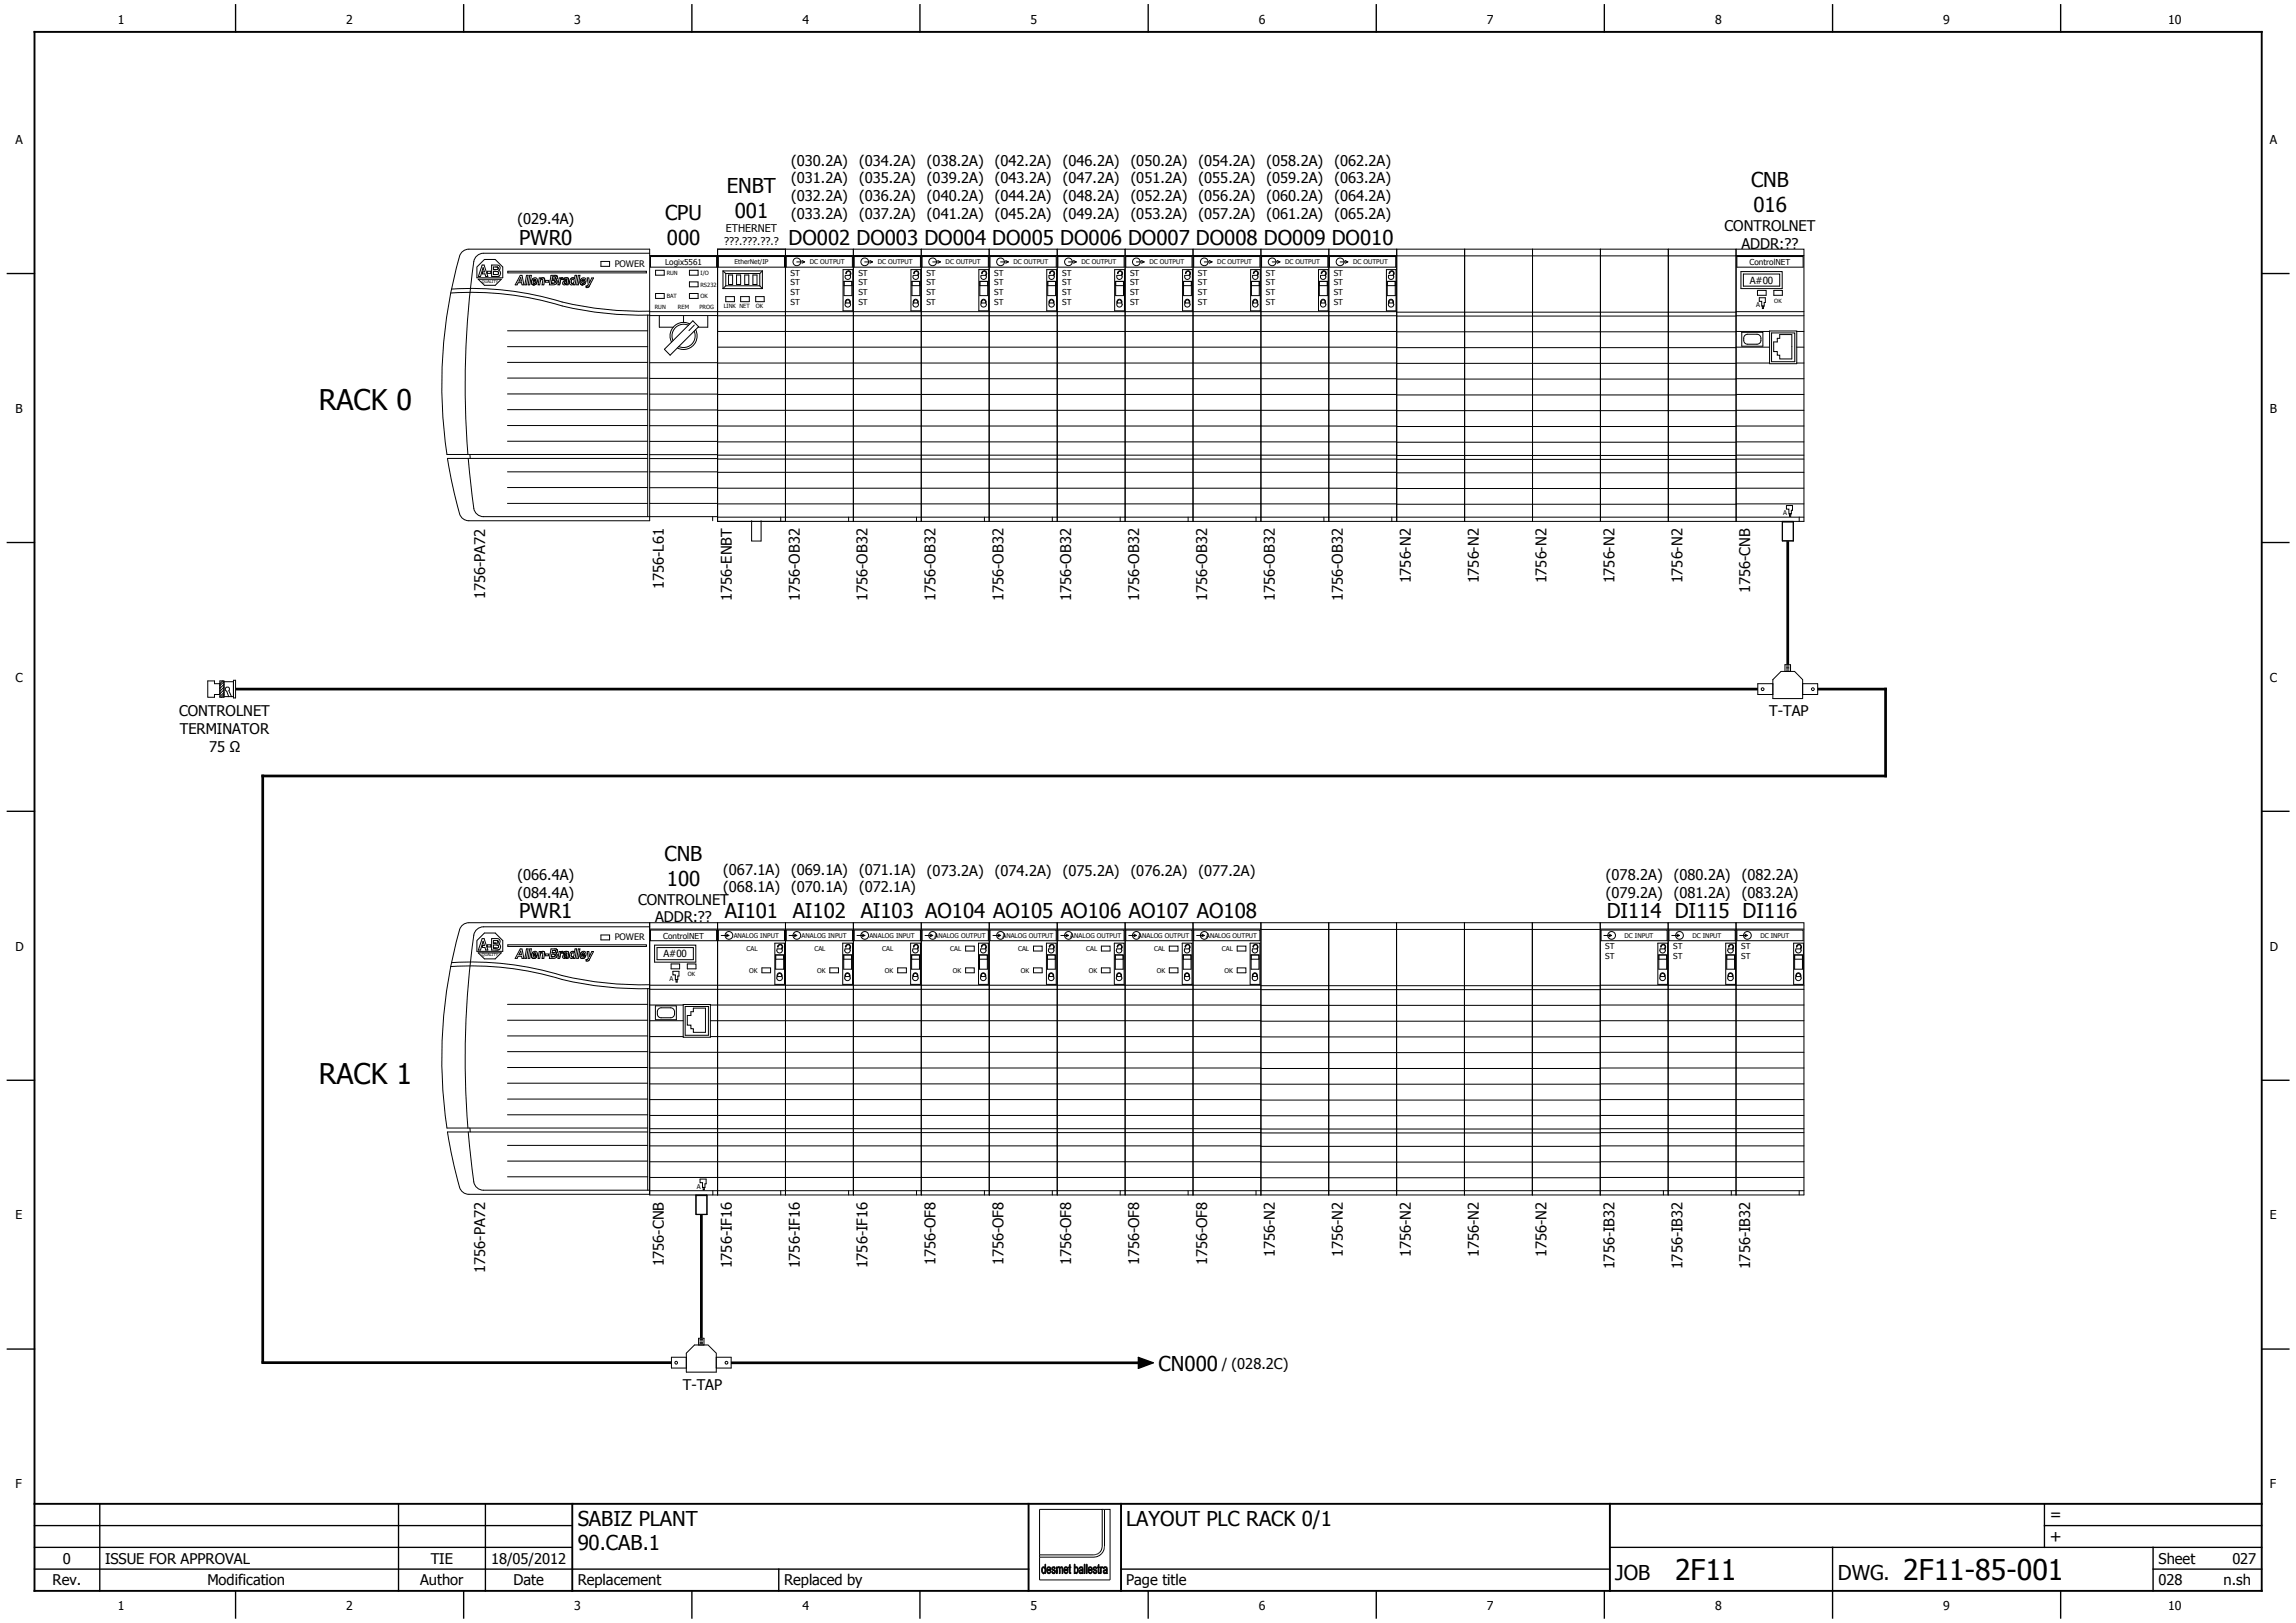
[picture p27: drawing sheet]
<svg xmlns="http://www.w3.org/2000/svg" width="297mm" height="210mm" viewBox="0 0 297 210" stroke-linecap="round" stroke-linejoin="round" font-family="sans-serif">
<defs><g id="words">
<g font-size="3.7">
<text x="41.2" y="53.1">RACK 0</text>
<text x="41.2" y="140.3">RACK 1</text>
<text x="216.7" y="204.4">2F11</text>
<text x="246.2" y="204.4">2F11-85-001</text>
</g>
<g font-size="2.6">
<text x="86" y="28.5">CPU</text>
<text x="94" y="25">ENBT</text>
<text x="95.1" y="28.2">001</text>
<text x="226.5" y="24.3">CNB</text>
<text x="226.8" y="27.4">016</text>
<text x="67.2" y="31.7">PWR0</text>
<text x="86.3" y="31.7">000</text>
<text x="102" y="31.7">DO002 DO003 DO004 DO005 DO006 DO007 DO008 DO009 DO010</text>
<text x="86" y="111.4">CNB</text>
<text x="67.2" y="118.8">PWR1</text>
<text x="86.3" y="114.6">100</text>
<text x="93.8" y="118.8">AI101</text>
<text x="102.6" y="118.8">AI102</text>
<text x="111.4" y="118.8">AI103 AO104 AO105 AO106 AO107 AO108</text>
<text x="207.9" y="118.8">DI114 DI115 DI116</text>
<text x="149.9" y="177.4">CN000</text>
<text x="74.7" y="197.4">SABIZ PLANT</text>
<text x="145.7" y="197.4">LAYOUT PLC RACK 0/1</text>
<text x="74.7" y="200.6">90.CAB.1</text>
<text x="209" y="204.4">JOB</text>
<text x="237.8" y="204.4">DWG.</text>
</g>
<g font-size="2.1">
<text x="265.2" y="196.7">=</text>
<text x="265.2" y="199.5">+</text>
</g>
<g font-size="1.9">
<text x="102.4" y="21.4">(030.2A)</text>
<text x="102.4" y="23.7">(031.2A)</text>
<text x="111.1" y="21.4">(034.2A)</text>
<text x="111.1" y="23.7">(035.2A)</text>
<text x="119.9" y="21.4">(038.2A)</text>
<text x="119.9" y="23.7">(039.2A)</text>
<text x="128.7" y="21.4">(042.2A)</text>
<text x="128.7" y="23.7">(043.2A)</text>
<text x="137.5" y="21.4">(046.2A)</text>
<text x="137.5" y="23.7">(047.2A)</text>
<text x="146.3" y="21.4">(050.2A)</text>
<text x="146.3" y="23.7">(051.2A)</text>
<text x="155.1" y="21.4">(054.2A)</text>
<text x="155.1" y="23.7">(055.2A)</text>
<text x="163.8" y="21.4">(058.2A)</text>
<text x="163.8" y="23.7">(059.2A)</text>
<text x="172.6" y="21.4">(062.2A)</text>
<text x="172.6" y="23.7">(063.2A)</text>
<text x="66.9" y="29">(029.4A)</text>
<text x="102.4" y="26">(032.2A)</text>
<text x="102.4" y="28.3">(033.2A)</text>
<text x="111.1" y="26">(036.2A)</text>
<text x="111.1" y="28.3">(037.2A)</text>
<text x="119.9" y="26">(040.2A)</text>
<text x="119.9" y="28.3">(041.2A)</text>
<text x="128.7" y="26">(044.2A)</text>
<text x="128.7" y="28.3">(045.2A)</text>
<text x="137.5" y="26">(048.2A)</text>
<text x="137.5" y="28.3">(049.2A)</text>
<text x="146.3" y="26">(052.2A)</text>
<text x="146.3" y="28.3">(053.2A)</text>
<text x="155.1" y="26">(056.2A)</text>
<text x="155.1" y="28.3">(057.2A)</text>
<text x="163.8" y="26">(060.2A)</text>
<text x="163.8" y="28.3">(061.2A)</text>
<text x="172.6" y="26">(064.2A)</text>
<text x="172.6" y="28.3">(065.2A)</text>
<text x="223.1" y="29.9">CONTROLNET</text>
<text x="225.3" y="32.2">ADDR:??</text>
<text x="62.8" y="77.5" transform="rotate(-90 62.8 77.5)">1756-PA72</text>
<text x="85.9" y="76.2" transform="rotate(-90 85.9 76.2)">1756-L61</text>
<text x="94.7" y="77.7" transform="rotate(-90 94.7 77.7)">1756-ENBT</text>
<text x="103.5" y="77.7" transform="rotate(-90 103.5 77.7)">1756-OB32</text>
<text x="112.2" y="77.7" transform="rotate(-90 112.2 77.7)">1756-OB32</text>
<text x="121" y="77.7" transform="rotate(-90 121 77.7)">1756-OB32</text>
<text x="129.8" y="77.7" transform="rotate(-90 129.8 77.7)">1756-OB32</text>
<text x="138.6" y="77.7" transform="rotate(-90 138.6 77.7)">1756-OB32</text>
<text x="147.4" y="77.7" transform="rotate(-90 147.4 77.7)">1756-OB32</text>
<text x="156.2" y="77.7" transform="rotate(-90 156.2 77.7)">1756-OB32</text>
<text x="164.9" y="77.7" transform="rotate(-90 164.9 77.7)">1756-OB32</text>
<text x="173.7" y="77.7" transform="rotate(-90 173.7 77.7)">1756-OB32</text>
<text x="182.5" y="75.5" transform="rotate(-90 182.5 75.5)">1756-N2</text>
<text x="191.3" y="75.5" transform="rotate(-90 191.3 75.5)">1756-N2</text>
<text x="200.1" y="75.5" transform="rotate(-90 200.1 75.5)">1756-N2</text>
<text x="208.9" y="75.5" transform="rotate(-90 208.9 75.5)">1756-N2</text>
<text x="217.7" y="75.5" transform="rotate(-90 217.7 75.5)">1756-N2</text>
<text x="226.4" y="76.7" transform="rotate(-90 226.4 76.7)">1756-CNB</text>
<text x="23.2" y="92.7">CONTROLNET</text>
<text x="23.3" y="95">TERMINATOR</text>
<text x="228.9" y="92.7">T-TAP</text>
<text x="27" y="97.3">75 Ω</text>
<text x="66.9" y="113.9">(066.4A)</text>
<text x="93.6" y="113.2">(067.1A)</text>
<text x="102.4" y="113.2">(069.1A)</text>
<text x="111.1" y="113.2">(071.1A)</text>
<text x="119.9" y="113.3">(073.2A)</text>
<text x="128.7" y="113.3">(074.2A)</text>
<text x="137.5" y="113.3">(075.2A)</text>
<text x="146.3" y="113.3">(076.2A)</text>
<text x="155.1" y="113.3">(077.2A)</text>
<text x="207.8" y="113.9">(078.2A)</text>
<text x="216.6" y="113.9">(080.2A)</text>
<text x="225.3" y="113.9">(082.2A)</text>
<text x="66.9" y="116.1">(084.4A)</text>
<text x="82.5" y="117">CONTROLNET</text>
<text x="84.7" y="119.3">ADDR:??</text>
<text x="93.6" y="115.4">(068.1A)</text>
<text x="102.4" y="115.4">(070.1A)</text>
<text x="111.1" y="115.4">(072.1A)</text>
<text x="207.8" y="116.1">(079.2A)</text>
<text x="216.6" y="116.1">(081.2A)</text>
<text x="225.3" y="116.1">(083.2A)</text>
<text x="62.8" y="164.6" transform="rotate(-90 62.8 164.6)">1756-PA72</text>
<text x="85.9" y="163.9" transform="rotate(-90 85.9 163.9)">1756-CNB</text>
<text x="94.7" y="164.1" transform="rotate(-90 94.7 164.1)">1756-IF16</text>
<text x="103.5" y="164.1" transform="rotate(-90 103.5 164.1)">1756-IF16</text>
<text x="112.2" y="164.1" transform="rotate(-90 112.2 164.1)">1756-IF16</text>
<text x="121" y="163.7" transform="rotate(-90 121 163.7)">1756-OF8</text>
<text x="129.8" y="163.7" transform="rotate(-90 129.8 163.7)">1756-OF8</text>
<text x="138.6" y="163.7" transform="rotate(-90 138.6 163.7)">1756-OF8</text>
<text x="147.4" y="163.7" transform="rotate(-90 147.4 163.7)">1756-OF8</text>
<text x="156.2" y="163.7" transform="rotate(-90 156.2 163.7)">1756-OF8</text>
<text x="164.9" y="162.6" transform="rotate(-90 164.9 162.6)">1756-N2</text>
<text x="173.7" y="162.6" transform="rotate(-90 173.7 162.6)">1756-N2</text>
<text x="182.5" y="162.6" transform="rotate(-90 182.5 162.6)">1756-N2</text>
<text x="191.3" y="162.6" transform="rotate(-90 191.3 162.6)">1756-N2</text>
<text x="200.1" y="162.6" transform="rotate(-90 200.1 162.6)">1756-N2</text>
<text x="208.9" y="164.2" transform="rotate(-90 208.9 164.2)">1756-IB32</text>
<text x="217.7" y="164.2" transform="rotate(-90 217.7 164.2)">1756-IB32</text>
<text x="226.4" y="164.2" transform="rotate(-90 226.4 164.2)">1756-IB32</text>
<text x="88.3" y="179.9">T-TAP</text>
<text x="158.1" y="177.1">/ (028.2C)</text>
<text x="8.1" y="202.3">0</text>
<text x="13.6" y="202.3">ISSUE FOR APPROVAL</text>
<text x="55.7" y="202.3">TIE</text>
<text x="63.5" y="202.3">18/05/2012</text>
<text x="279.2" y="202.3">Sheet</text>
<text x="288.8" y="202.3">027</text>
<text x="6.8" y="205.1">Rev.</text>
<text x="26.8" y="205.1">Modification</text>
<text x="54.4" y="205.1">Author</text>
<text x="66.4" y="205.1">Date</text>
<text x="74.7" y="205.1">Replacement</text>
<text x="101.4" y="205.1">Replaced by</text>
<text x="145.7" y="205.1">Page title</text>
<text x="279.2" y="205.1">028</text>
<text x="287.7" y="205.1">n.sh</text>
</g>
<g font-size="1.6">
<text x="15.3" y="3.1">1</text>
<text x="44.8" y="3.1">2</text>
<text x="74.3" y="3.1">3</text>
<text x="103.8" y="3.1">4</text>
<text x="133.3" y="3.1">5</text>
<text x="162.9" y="3.1">6</text>
<text x="192.4" y="3.1">7</text>
<text x="221.9" y="3.1">8</text>
<text x="251.4" y="3.1">9</text>
<text x="280.5" y="3.1">10</text>
<text x="2" y="18.6">A</text>
<text x="293.7" y="18.6">A</text>
<text x="2" y="53.4">B</text>
<text x="293.7" y="53.4">B</text>
<text x="2" y="88.2">C</text>
<text x="293.7" y="88.2">C</text>
<text x="2" y="123">D</text>
<text x="293.7" y="123">D</text>
<text x="2" y="157.8">E</text>
<text x="293.7" y="157.8">E</text>
<text x="2" y="192.6">F</text>
<text x="293.7" y="192.6">F</text>
<text x="15.3" y="208.3">1</text>
<text x="44.8" y="208.3">2</text>
<text x="74.3" y="208.3">3</text>
<text x="103.8" y="208.3">4</text>
<text x="133.3" y="208.3">5</text>
<text x="162.9" y="208.3">6</text>
<text x="192.4" y="208.3">7</text>
<text x="221.9" y="208.3">8</text>
<text x="251.4" y="208.3">9</text>
<text x="280.5" y="208.3">10</text>
</g>
<g font-size="1.4">
<text x="93.7" y="31.7">???.???.??.?</text>
<text x="93.9" y="30.1">ETHERNET</text>
</g>
<g font-size="1.3">
<text x="226.4" y="36.7">A#00</text>
<text x="85.8" y="123.9">A#00</text>
</g>
<g font-size="1.2">
<text x="79.5" y="34.5">POWER</text>
<text x="79.5" y="121.7">POWER</text>
</g>
<g font-size="1.1">
<text x="86.1" y="34.3">Logix5561</text>
<text x="102.3" y="35.7">ST</text>
<text x="111.1" y="35.7">ST</text>
<text x="119.8" y="35.7">ST</text>
<text x="128.6" y="35.7">ST</text>
<text x="137.4" y="35.7">ST</text>
<text x="146.2" y="35.7">ST</text>
<text x="155" y="35.7">ST</text>
<text x="163.8" y="35.7">ST</text>
<text x="172.5" y="35.7">ST</text>
<text x="226.4" y="34.3">ControlNET</text>
<text x="102.3" y="39.5">ST</text>
<text x="102.3" y="38.2">ST</text>
<text x="102.3" y="36.9">ST</text>
<text x="111.1" y="39.5">ST</text>
<text x="111.1" y="38.2">ST</text>
<text x="111.1" y="36.9">ST</text>
<text x="119.8" y="39.5">ST</text>
<text x="119.8" y="38.2">ST</text>
<text x="119.8" y="36.9">ST</text>
<text x="128.6" y="39.5">ST</text>
<text x="128.6" y="38.2">ST</text>
<text x="128.6" y="36.9">ST</text>
<text x="137.4" y="39.5">ST</text>
<text x="137.4" y="38.2">ST</text>
<text x="137.4" y="36.9">ST</text>
<text x="146.2" y="39.5">ST</text>
<text x="146.2" y="38.2">ST</text>
<text x="146.2" y="36.9">ST</text>
<text x="155" y="39.5">ST</text>
<text x="155" y="38.2">ST</text>
<text x="155" y="36.9">ST</text>
<text x="163.8" y="39.5">ST</text>
<text x="163.8" y="38.2">ST</text>
<text x="163.8" y="36.9">ST</text>
<text x="172.5" y="39.5">ST</text>
<text x="172.5" y="38.2">ST</text>
<text x="172.5" y="36.9">ST</text>
<text x="85.8" y="121.4">ControlNET</text>
<text x="207.7" y="122.8">ST</text>
<text x="207.7" y="124.1">ST</text>
<text x="216.5" y="122.8">ST</text>
<text x="216.5" y="124.1">ST</text>
<text x="225.3" y="122.8">ST</text>
<text x="225.3" y="124.1">ST</text>
</g>
<g font-size=".8">
<text x="95" y="34.2">EtherNet/IP</text>
<text x="104.8" y="34.2">DC OUTPUT</text>
<text x="113.6" y="34.2">DC OUTPUT</text>
<text x="122.3" y="34.2">DC OUTPUT</text>
<text x="131.1" y="34.2">DC OUTPUT</text>
<text x="139.9" y="34.2">DC OUTPUT</text>
<text x="148.7" y="34.2">DC OUTPUT</text>
<text x="157.5" y="34.2">DC OUTPUT</text>
<text x="166.3" y="34.2">DC OUTPUT</text>
<text x="175" y="34.2">DC OUTPUT</text>
<text x="227.2" y="39.8">A</text>
<text x="230.7" y="66.7">A</text>
<text x="94.9" y="121.3">ANALOG INPUT</text>
<text x="96.6" y="123.1">CAL</text>
<text x="96.9" y="125.9">OK</text>
<text x="103.7" y="121.3">ANALOG INPUT</text>
<text x="105.4" y="123.1">CAL</text>
<text x="105.7" y="125.9">OK</text>
<text x="112.5" y="121.3">ANALOG INPUT</text>
<text x="114.1" y="123.1">CAL</text>
<text x="114.5" y="125.9">OK</text>
<text x="120.9" y="121.3">ANALOG OUTPUT</text>
<text x="122.9" y="123.1">CAL</text>
<text x="123.3" y="125.9">OK</text>
<text x="129.7" y="121.3">ANALOG OUTPUT</text>
<text x="131.7" y="123.1">CAL</text>
<text x="132.1" y="125.9">OK</text>
<text x="138.5" y="121.3">ANALOG OUTPUT</text>
<text x="140.5" y="123.1">CAL</text>
<text x="140.9" y="125.9">OK</text>
<text x="147.3" y="121.3">ANALOG OUTPUT</text>
<text x="149.3" y="123.1">CAL</text>
<text x="149.6" y="125.9">OK</text>
<text x="156" y="121.3">ANALOG OUTPUT</text>
<text x="158.1" y="123.1">CAL</text>
<text x="158.4" y="125.9">OK</text>
<text x="210.2" y="121.3">DC INPUT</text>
<text x="219" y="121.3">DC INPUT</text>
<text x="227.7" y="121.3">DC INPUT</text>
<text x="86.6" y="126.9">A</text>
<text x="90.1" y="153.8">A</text>
</g>
<g font-size=".7">
<text x="86.3" y="35.6">RUN</text>
<text x="90.6" y="35.6">I/O</text>
<text x="84.7" y="40">RUN</text>
<text x="86.3" y="38.6">BAT</text>
<text x="87.7" y="40">REM</text>
<text x="90.5" y="40">PROG</text>
<text x="90.6" y="38.6">OK</text>
<text x="90.6" y="37.1">RS232</text>
<text x="93.6" y="39.8">LINK NET</text>
<text x="97.8" y="39.8">OK</text>
<text x="229.5" y="39.1">OK</text>
<text x="89" y="126.3">OK</text>
</g>
<g font-size=".5">
<text x="62.3" y="36.6">QUALITY</text>
<text x="62.3" y="123.7">QUALITY</text>
</g>
</g></defs>
<path d="M209.8 .5l-209 209M296.2 .6l-295.4 208.8M.8 209.2l.3 .3" fill="none" stroke="#fff" stroke-width=".13"/>
<g fill="none" stroke="#010101" stroke-width=".18">
<path d="M30.5 .6v3.5M60 .6v3.5M89.5 .6v3.5M119 .6v3.5M148.5 .6v3.5M178.1 .6v3.5M207.6 .6v3.5M237.1 .6v3.5M266.6 .6v3.5M.9 35.4h3.6M292.6 35.4h3.5M.9 70.2h3.6"/>
<path d="M292.6 70.2h3.5M.9 105h3.6M292.6 105h3.5M.9 139.8h3.6M292.6 139.8h3.5M.9 174.5h3.6M292.6 174.5h3.5M4.5 197.4h69.5M12.9 194.6v11.2M51.6 194.6v11.2M62.8 194.6v11.2M264.5 197.4h28.1"/>
<path d="M264.5 194.6v5.6M4.5 203h128.6M4.5 200.2h69.5M30.5 205.8v3.5M60 205.8v3.5M89.5 205.8v3.5M100.8 203v2.8M119 205.8v3.5M148.5 205.8v3.5M178.1 205.8v3.5M207.6 205.8v3.5M208.3 200.2h84.3"/>
<path d="M237.1 200.2v9.1M266.6 205.8v3.5M278.6 203h14M278.6 200.2v5.6"/>
</g>
<path d="M4.5 4.1h288.1v201.7h-288.1zM4.5 194.6h288.1M74 194.6v11.2M133.1 194.6v11.2M145 194.6v11.2M208.3 194.6v11.2" fill="none" stroke="#010101" stroke-width=".25"/>
<path d="M134.5 195.3h8.1v4.8a1.11 1.11 0 0 1-1.1 1.1h-7zM135.6 203.4l.1 .1 .3-.2-.1 .2M135.6 203.4h.1M135.6 202.8a.19 .19 0 0 1 .2 .1 .19 .19 0 0 1 .1 .2h-.4zM135.9 203.5h.1M135.9 202.8h.1M135.9 202.8l.1 .4h-.2v-.1v.1h-.3l.1 .2M135.9 202.8a.31 .31 0 0 0-.4 0 .31 .31 0 0 0-.1 .4l.2 .4 .3-.1" fill="none" stroke="#010101" stroke-width=".13"/>
<path d="M135.6 202.7l.3 .2 .1 .3h-.2v-.1a.15 .15 0 0 0 0-.3 .14 .14 0 0 0-.2 0l-.1 .3h.3v.1h-.3l.1 .2 .1 .1 .3-.2-.1 .2a.33 .33 0 0 1-.4 0 .33 .33 0 0 1-.1-.4z" fill="#010101"/>
<path d="M137.8 203.4h.1M137.8 202.8a.19 .19 0 0 1 .2 .1 .19 .19 0 0 1 .1 .2h-.4zM138.1 202.8h.1M138.1 202.8l.1 .4h-.2v-.1v.1h-.3l.1 .2M138.1 202.8a.32 .32 0 0 0-.4 0 .32 .32 0 0 0-.1 .4 .29 .29 0 0 0 .2 .4 .29 .29 0 0 0 .4-.3l-.3 .2-.1-.1" fill="none" stroke="#010101" stroke-width=".13"/>
<path d="M137.7 202.8l.3-.1 .2 .5h-.2v-.1h.1a.18 .18 0 0 0-.2-.3 .18 .18 0 0 0-.2 .3h.3v.1h-.3l.1 .3 .4-.2-.2 .3a.26 .26 0 0 1-.3-.2z" fill="#010101"/>
<path d="M139.2 203.5v.1M139.2 203.5h.1M139.2 203.5l-.1-.2a.27 .27 0 0 1-.1-.3 .27 .27 0 0 1 .3-.2l.1 .4-.2 .3M139.5 202.9l-.1 .5-.2 .2M139.5 202.9h.1M139.5 202.9a.22 .22 0 0 0-.2-.2 .22 .22 0 0 0-.2 .1v-.4h-.1v1.2h.1v-.1l.1 .1" fill="none" stroke="#010101" stroke-width=".13"/>
<path d="M139 202.4h.1v.4l.2-.1a.55 .55 0 0 1-.1 .9v-.1a.35 .35 0 0 0 .2-.4 .35 .35 0 0 0-.2-.3l-.1 .4 .1 .4-.1-.1v.1h-.1z" fill="#010101"/>
<path d="M139.7 203.3l.3-.1a.17 .17 0 0 1-.1 .2 .17 .17 0 0 1-.2-.1zM139.7 202.7h.3l.1 .2v.7h-.1v-.1l-.2 .1M139.7 202.7h.1M139.7 202.7l-.1 .2 .1 .1 .1-.2a.15 .15 0 0 1 .2 0 .15 .15 0 0 1 0 .2 .15 .15 0 0 1-.2 .1h-.1a.26 .26 0 0 0-.1 .3 .26 .26 0 0 0 .2 .2M139.8 203.5v.1zM139.9 203.4v.1" fill="none" stroke="#010101" stroke-width=".13"/>
<path d="M139.7 202.7l.4 .1v.8h-.1v-.1l-.2 .1v-.1l.2-.2v-.2l-.1 .1a.16 .16 0 0 0-.2 .1 .16 .16 0 0 0 .1 .2v.1a.28 .28 0 0 1-.1-.5 .19 .19 0 0 0 .2 0 .19 .19 0 0 0 .1-.2l-.1-.1-.2 .2-.1-.1z" fill="#010101"/>
<path d="M140.9 203.4h.1M140.9 202.8a.19 .19 0 0 1 .3 .1 .19 .19 0 0 1 0 .2h-.3zM141.2 202.8h.1M141.2 202.8l.1 .4h-.2v-.1v.1h-.2v.2M141.2 202.8a.31 .31 0 0 0-.4 0 .31 .31 0 0 0 0 .4 .28 .28 0 0 0 .2 .4 .28 .28 0 0 0 .3-.3l-.2 .2-.2-.1" fill="none" stroke="#010101" stroke-width=".13"/>
<path d="M141 202.7l.3 .2v.3h-.2v-.1h.1a.18 .18 0 0 0-.1-.3 .18 .18 0 0 0-.2 .3h.2v.1h-.2l.1 .3 .3-.2-.2 .3a.49 .49 0 0 1-.4-.4 .49 .49 0 0 1 .3-.5z" fill="#010101"/>
<path d="M142.9 202.7h.2l.2 .2v.7h-.1v-.1l-.2 .1M142.9 202.7h.1M142.9 202.7l-.2 .2 .2 .1v-.2a.14 .14 0 0 1 .2 0 .16 .16 0 0 1-.1 .3 .27 .27 0 0 0-.3 .2 .27 .27 0 0 0 .3 .3M142.9 203.1h.1M142.9 203.2l.2-.1a.19 .19 0 0 1 0 .3 .19 .19 0 0 1-.3-.1zM143 203.5v.1z" fill="none" stroke="#010101" stroke-width=".13"/>
<path d="M142.8 202.8l.1-.1 .3 .1 .1 .8h-.1v-.1l-.2 .1 .1-.3v-.2v.1a.15 .15 0 0 0-.2 .1 .15 .15 0 0 0 .1 .2l-.1 .1-.1-.1a.3 .3 0 0 1 0-.3 .3 .3 0 0 1 .2-.1l.1-.1v-.2h-.2v.2l-.2-.1z" fill="#010101"/>
<path d="M134.9 202.9a.16 .16 0 0 1 .2-.1 .16 .16 0 0 1 .1 .3v.1a.19 .19 0 0 1 0 .2 .19 .19 0 0 1-.2 .1l-.1-.2zM135.2 202.4h.1v1.2h-.1v-.1l-.2 .1v-.1v.1a.56 .56 0 0 1 0-.9l.2 .1z" fill="none" stroke="#010101" stroke-width=".13"/>
<path d="M135.2 202.4h.1v1.2h-.1v-.1l-.2 .1v-.1a.42 .42 0 0 0 .1-.7h-.1l-.1 .2v.3l.1 .3a.55 .55 0 0 1 0-.9l.2 .1z" fill="#010101"/>
<path d="M136.2 202.7h.1M136.2 202.7l-.1 .2a.36 .36 0 0 0 .3 .4l.1 .1-.2 .1M136.2 202.7h.2M136.2 203.4h.1M136.2 203.4l.1 .1M136.3 203.5h.1M136.4 202.7h.1M136.4 202.7l.1 .2h-.1a.12 .12 0 0 0-.1-.1 .12 .12 0 0 0-.1 .2 .29 .29 0 0 1 .4 .3 .29 .29 0 0 1-.4 .2l-.1-.2h.1v.1" fill="none" stroke="#010101" stroke-width=".13"/>
<path d="M136.1 202.8l.3-.1 .1 .2h-.1a.12 .12 0 0 0 0-.1 .12 .12 0 0 0-.2 .1 .12 .12 0 0 0 .1 .1 .28 .28 0 0 1 .3 .3 .28 .28 0 0 1-.4 .3l-.1-.3h.1v.1a.14 .14 0 0 0 .2 0 .14 .14 0 0 0-.1-.2l-.2-.1z" fill="#010101"/>
<path d="M136.7 202.7h.1v.1l.2-.1 .1 .1 .2-.1h.1l.1 .9h-.1v-.8l-.2 .1v.7h-.1v-.7l-.2-.1-.1 .1v.7h-.1zM137 202.7h.1M137.1 202.7h.1" fill="none" stroke="#010101" stroke-width=".13"/>
<path d="M136.7 202.7h.1v.1l.2-.1 .1 .1 .2-.1h.1l.1 .9h-.1v-.7l-.1-.1-.1 .2v.6h-.1l-.1-.8-.2 .1v.7h-.1z" fill="#010101"/>
<path d="M138.3 202.5l.1-.1v.3h.2v.1h-.2v.6l.2 .1v.1a.17 .17 0 0 1-.2-.1 .17 .17 0 0 1-.1-.2v-.5v-.1zM138.4 203.4h.1" fill="none" stroke="#010101" stroke-width=".13"/>
<path d="M138.3 202.5l.1-.1v.3h.2v.1h-.2v.6l.2 .1v.1l-.3-.1v-.7z" fill="#010101"/>
<path d="M140.3 202.4h.1v1.2h-.1z" fill="none" stroke="#010101" stroke-width=".13"/>
<path d="M140.3 202.4h.1v1.2h-.1z" fill="#010101"/>
<path d="M140.5 202.4h.1v1.2h-.1z" fill="none" stroke="#010101" stroke-width=".13"/>
<path d="M140.5 202.4h.1v1.2h-.1z" fill="#010101"/>
<path d="M141.6 203.4h.1M141.6 203.4l.1 .1M141.7 203.5h.1M141.8 202.7l.1 .2h-.1a.12 .12 0 0 0-.2-.1 .12 .12 0 0 0 0 .2 .29 .29 0 0 1 .3 .3 .29 .29 0 0 1-.4 .2l-.1-.2h.1l.1 .1M141.8 202.7h.1M141.8 202.7a.28 .28 0 0 0-.4 .3 .28 .28 0 0 0 .4 .2v.2l-.1 .1" fill="none" stroke="#010101" stroke-width=".13"/>
<path d="M141.5 202.8a.24 .24 0 0 1 .3-.1 .24 .24 0 0 1 .1 .2h-.1a.12 .12 0 0 0-.2-.1 .12 .12 0 0 0 0 .2 .29 .29 0 0 1 .3 .4 .29 .29 0 0 1-.4 .1l-.1-.2h.1v.1a.15 .15 0 0 0 .3 0 .14 .14 0 0 0-.1-.2 .26 .26 0 0 1-.3-.2 .26 .26 0 0 1 .1-.2z" fill="#010101"/>
<path d="M142.1 202.5l.1-.1v.3h.1v.1h-.1v.6l.1 .2a.17 .17 0 0 1-.2-.1 .17 .17 0 0 1 0-.2v-.5h-.1v-.1h.1zM142.2 203.4h.1" fill="none" stroke="#010101" stroke-width=".13"/>
<path d="M142.1 202.5l.1-.1v.3h.1v.1h-.1v.6l.1 .2-.2-.1v-.7h-.1z" fill="#010101"/>
<path d="M142.4 202.7h.1v.1l.1-.1h.1v.2h-.2v.7h-.1zM142.7 202.7h.1" fill="none" stroke="#010101" stroke-width=".13"/>
<path d="M142.4 202.7h.1v.1l.1-.1h.1v.2h-.2v.7h-.1z" fill="#010101"/>
<g fill="none" stroke="#010101" stroke-width=".13">
<path d="M58.3 37.9a40.1 40.1 0 0 1 14.4 1.7 44.2 44.2 0 0 0 11.3 1.2M58.4 37.4a39.9 39.9 0 0 1 14.3 1.7 44.2 44.2 0 0 0 11.3 1.2M61.7 34.5l1-.9h1.4l.9 .9v1.4h-3.3zM61.9 36.1h3l-.8 .8h-1.4zM62.4 34.3h.2l.5 1.5h-.3l-.1-.4h-.3v-.2h.3l-.2-.6-.3 1.2h-.3zM63.1 35.1h.4v.3h-.4zM63.6 34.3h.9a.38 .38 0 0 1 0 .7 .42 .42 0 0 1 .2 .4 .42 .42 0 0 1-.3 .4h-.8zM63.8 35.1h.6a.21 .21 0 0 1 .1 .3 .21 .21 0 0 1-.3 .1h-.4zM63.8 34.5h.6a.2 .2 0 0 1 0 .3 .2 .2 0 0 1-.2 .1h-.4zM64.4 34.5h.1M64.5 35.4v.1M65.7 35.1h17.9v.2h-17.9z"/>
<path d="M67.3 35.6h.2l.3 1.3h-.3v-.3h-.5l-.1 .3h-.2zM67.4 35.9l.1 .5h-.4zM68.1 35.6h.2l-.2 1.3h-.2zM68.5 35.6h.2l-.2 1.3h-.2zM68.8 36.4h.1M68.9 36.1a.45 .45 0 0 0 .1 .8M68.9 36v.1M68.9 36a.36 .36 0 0 1 .5 0 .36 .36 0 0 1 .1 .5h-.5v.2l.3-.1h.2l-.2 .2-.2 .1M69 36.9h.1M69.1 36.2l.2-.1v.2h-.3zM69.8 36h.2v.1a.27 .27 0 0 1 .3-.2 .27 .27 0 0 1 .1 .4v.6h-.3l.1-.7a.13 .13 0 0 0-.1-.1 .13 .13 0 0 0-.1 .1l-.2 .7h-.2zM70.5 36.1h.1"/>
<path d="M70.6 36.3h.4v.2h-.5zM71.4 36.3h.4v.2l-.1 .1h-.4zM71.5 35.8h.3a.15 .15 0 0 1 .1 .2 .15 .15 0 0 1-.2 .1h-.3zM71.8 36.3h.1M72 35.6h.1M72 35.6l.1 .1M72 35.6h-.7l-.2 1.3h.4a.41 .41 0 0 0 .5-.2 .41 .41 0 0 0-.1-.5l.2-.1v-.3M72.1 35.7v.1M72.5 36.6h.1M72.6 36h.3l-.2 .2a.21 .21 0 0 0-.2 0 .21 .21 0 0 0 0 .3v.1M72.6 36h.1M72.6 36l-.1 .1v-.1h-.2l-.1 .9h.2l.1-.3"/>
<path d="M73 36.6l.3-.2a.17 .17 0 0 1 0 .2 .17 .17 0 0 1-.2 .1M73 36.6h.1M73 36.6l.1 .1M73 36h.5l.1 .3M73 36h.1M73 36l-.1 .2 .3-.1 .2 .1-.3 .1a.28 .28 0 0 0-.3 .4 .28 .28 0 0 0 .5 0v.2h.2l.1-.6M73.1 36.7h.1M73.6 36.3h.1M73.8 36l.4-.1 .1 .2 .1-.5h.2l-.2 1.3h-.2v-.2a.35 .35 0 0 1-.5 0 .35 .35 0 0 1 0-.5zM73.9 36.5v.1M74 36.2a.22 .22 0 0 1 .3 .1 .22 .22 0 0 1-.1 .3l-.2 .1-.1-.2zM74.8 35.6h.2l-.2 1.3h-.2z"/>
<path d="M75.1 36.4a.39 .39 0 0 1 .4-.5 .39 .39 0 0 1 .3 .6h-.5v.2l.3-.1h.2l-.2 .2-.2 .1M75.1 36.4v.4l.2 .1M75.1 36.4h.1M75.3 36.9h.1M75.4 36.2l.1-.1 .1 .2h-.3zM75.9 37h.1M76 36h.2l.1 .6 .3-.6h.2l-.6 1.1-.4 .1v-.2h.2l.1-.1zM77.7 33.8h1.2v.7h-1.2zM84 32.8h-21.5a1.27 1.27 0 0 0-1.2 1 114.5 114.5 0 0 0-.8 25M84 33.1h96.7M84.2 33.2h8.5v1.4h-8.5zM84.8 35h1.1v.6h-1.1z"/>
<path d="M84.8 38h1.1v.6h-1.1zM89.2 36.5h1.1v.6h-1.1zM89.2 35h1.1v.6h-1.1zM89.2 38h1.1v.6h-1.1zM92.9 33.2h8.6v1.4h-8.6zM93.5 35.1l.4 .3M93.5 37.3h5.1M93.5 35.1h5.1M93.5 35.1v2.2M93.9 35.4v1.6l-.4 .3M93.9 37h4.4M93.9 35.4h4.4"/>
<path d="M93.9 38.4h1.1v.6h-1.1zM94.3 35.6h.5v1.2h-.5zM95.3 35.6h.5v1.2h-.5zM95.8 38.4h1.1v.6h-1.1zM96.3 35.6h.6v1.2h-.6zM97.4 35.6h.5v1.2h-.5zM97.8 38.4h1.1v.6h-1.1zM98.3 35.4v1.6M98.3 37l.3 .3M98.6 35.1l-.3 .3M98.6 35.1v2.2M101.7 33.2h8.6v1.4h-8.6z"/>
<path d="M103.1 33.9h1M103.8 33.7l.3 .2M104.1 33.9l-.3 .2M109.1 34.9h1.2v5.3h-1.2zM109.2 36.4h1v1.8h-1zM109.2 36.4h1v.6h-1M109.5 38.9a.28 .28 0 0 1 .3-.1 .28 .28 0 0 1 .1 .4h-.5zM109.5 38.8a.34 .34 0 0 1 .4 0 .34 .34 0 0 1 .1 .4 .36 .36 0 0 1-.3 .5 .36 .36 0 0 1-.3-.5v-.3zM109.6 35.1a.34 .34 0 0 1 .4 .1 .34 .34 0 0 1 0 .4 .36 .36 0 0 1-.3 .6 .36 .36 0 0 1-.3-.6h.5a.32 .32 0 0 0 0-.5 .3 .3 0 0 0-.4 .3zM110.5 33.2h8.6v1.4h-8.6zM111.9 33.9h1M112.5 33.7l.4 .2"/>
<path d="M112.9 33.9l-.4 .2M117.9 34.9h1.2v5.3h-1.2zM118 36.4h1v1.8h-1zM118 36.4h1v.6h-1M118.2 38.9a.28 .28 0 0 1 .4-.1 .28 .28 0 0 1 .1 .4h-.5zM118.3 38.8a.34 .34 0 0 1 .4 0 .34 .34 0 0 1 .1 .4 .36 .36 0 0 1-.3 .5 .36 .36 0 0 1-.4-.5l.1-.3zM118.4 35.1a.34 .34 0 0 1 .4 .1 .34 .34 0 0 1 0 .4 .36 .36 0 0 1-.3 .6 .36 .36 0 0 1-.4-.6h.6a.32 .32 0 0 0 0-.5 .3 .3 0 0 0-.4 .3zM119.3 33.2h8.6v1.4h-8.6zM120.7 33.9h1M121.3 33.7l.4 .2M121.7 33.9l-.4 .2M126.6 34.9h1.3v5.3h-1.3z"/>
<path d="M126.8 36.4h1v1.8h-1zM126.8 36.4h1v.6h-1M127.1 38.9l.2-.1a.29 .29 0 0 1 .2 .4h-.5zM127.1 38.8a.34 .34 0 0 1 .4 0 .34 .34 0 0 1 .1 .4 .36 .36 0 0 1-.3 .5 .36 .36 0 0 1-.4-.5l.1-.3zM127.2 35.1a.34 .34 0 0 1 .4 .1 .34 .34 0 0 1 0 .4 .36 .36 0 0 1-.3 .6 .36 .36 0 0 1-.4-.6h.6a.32 .32 0 0 0-.1-.5 .28 .28 0 0 0-.3 .3l-.1-.1zM128.1 33.2h8.5v1.4h-8.5zM129.5 33.9h.9M130.1 33.7l.3 .2M130.4 33.9l-.3 .2M135.4 34.9h1.3v5.3h-1.3zM135.5 36.4h1.1v1.8h-1.1zM135.5 36.4h1.1v.6h-1.1"/>
<path d="M135.9 38.9l.1-.1a.29 .29 0 0 1 .3 .4h-.5zM135.9 38.8a.34 .34 0 0 1 .4 0 .34 .34 0 0 1 .1 .4 .36 .36 0 0 1-.4 .5 .36 .36 0 0 1-.3-.5l.1-.3zM135.9 35.1a.34 .34 0 0 1 .5 .1 .34 .34 0 0 1 0 .4 .36 .36 0 0 1-.4 .6 .36 .36 0 0 1-.3-.6h.6a.32 .32 0 0 0-.1-.5 .28 .28 0 0 0-.4 .3v-.1zM136.9 33.2h8.5v1.4h-8.5zM138.2 33.9h1M138.9 33.7l.3 .2M139.2 33.9l-.3 .2M144.2 34.9h1.3v5.3h-1.3zM144.3 36.4h1v1.8h-1zM144.3 36.4h1v.6h-1M144.6 38.9l.2-.1a.29 .29 0 0 1 .3 .4h-.5zM144.7 38.8a.34 .34 0 0 1 .4 0 .34 .34 0 0 1 0 .4 .36 .36 0 0 1-.3 .5 .36 .36 0 0 1-.3-.5v-.3z"/>
<path d="M144.7 35.1a.34 .34 0 0 1 .5 .1 .34 .34 0 0 1-.1 .4 .36 .36 0 0 1-.3 .6 .36 .36 0 0 1-.3-.6h.6a.32 .32 0 0 0-.1-.5 .28 .28 0 0 0-.4 .3v-.1zM145.6 33.2h8.6v1.4h-8.6zM147 33.9h1M147.7 33.7l.3 .2M148 33.9l-.3 .2M153 34.9h1.3v5.3h-1.3zM153.1 36.4h1v1.8h-1zM153.1 36.4h1v.6h-1M153.4 38.9l.2-.1a.29 .29 0 0 1 .3 .4h-.6zM153.4 38.8a.34 .34 0 0 1 .4 0 .34 .34 0 0 1 .1 .4 .36 .36 0 0 1-.3 .5 .36 .36 0 0 1-.3-.5v-.3zM153.5 35.1a.34 .34 0 0 1 .5 .1 .34 .34 0 0 1-.1 .4 .36 .36 0 0 1-.3 .6 .36 .36 0 0 1-.3-.6h.6a.32 .32 0 0 0-.1-.5 .28 .28 0 0 0-.4 .3l-.1-.1zM154.4 33.2h8.6v1.4h-8.6z"/>
<path d="M155.8 33.9h1M156.5 33.7l.3 .2M156.8 33.9l-.3 .2M161.8 34.9h1.2v5.3h-1.2zM161.9 36.4h1v1.8h-1zM161.9 36.4h1v.6h-1M162.2 38.9l.2-.1a.29 .29 0 0 1 .2 .4h-.5zM162.2 38.8a.34 .34 0 0 1 .4 0 .34 .34 0 0 1 .1 .4 .36 .36 0 0 1-.3 .5 .36 .36 0 0 1-.3-.5v-.3zM162.3 35.1a.34 .34 0 0 1 .4 .1 .34 .34 0 0 1 0 .4 .36 .36 0 0 1-.3 .6 .36 .36 0 0 1-.3-.6h.5a.32 .32 0 0 0 0-.5h-.2l-.2 .3-.1-.1zM163.2 33.2h8.6v1.4h-8.6zM164.6 33.9h1M165.2 33.7l.4 .2"/>
<path d="M165.6 33.9l-.4 .2M170.6 34.9h1.2v5.3h-1.2zM170.7 36.4h1v1.8h-1zM170.7 36.4h1v.6h-1M171 38.9l.2-.1a.29 .29 0 0 1 .2 .4h-.5zM171 38.8a.34 .34 0 0 1 .4 0 .34 .34 0 0 1 .1 .4 .36 .36 0 0 1-.3 .5 .36 .36 0 0 1-.3-.5v-.3zM171.1 35.1a.34 .34 0 0 1 .4 .1 .34 .34 0 0 1 0 .4 .36 .36 0 0 1-.3 .6 .36 .36 0 0 1-.3-.6h.5a.32 .32 0 0 0 0-.5h-.2l-.2 .3-.1-.1zM172 33.2h8.6v1.4h-8.6zM173.4 33.9h1M174 33.7l.4 .2M174.4 33.9l-.4 .2M179.4 34.9h1.2v5.3h-1.2z"/>
<path d="M179.5 36.4h1v1.8h-1zM179.5 36.4h1v.6h-1M179.8 38.9l.2-.1a.29 .29 0 0 1 .2 .4h-.5zM179.8 38.8a.34 .34 0 0 1 .4 0 .34 .34 0 0 1 .1 .4 .36 .36 0 0 1-.3 .5 .36 .36 0 0 1-.4-.5l.1-.3zM179.9 35.1a.34 .34 0 0 1 .4 .1 .34 .34 0 0 1 0 .4 .36 .36 0 0 1-.3 .6 .36 .36 0 0 1-.4-.6h.6a.32 .32 0 0 0-.1-.5h-.1l-.2 .3-.1-.1zM180.7 33.1h43.9M224.6 33.1h8.8M224.7 33.2h8.6v1.4h-8.6zM225.2 35.1h5.4v2.2h-5.4zM225.5 35.5h4.7v1.5h-4.7zM227.4 37.6h1.1v.6h-1.1zM227.6 38.5h.8v.6h-.2v.5h-.3v-.6h-.3z"/>
<path d="M228 39.6h.2v.3h-.2zM229.5 37.6h1.1v.6h-1.1zM60.6 59.3l.6 5.7a1.66 1.66 0 0 0 1 1.8h30.6M60.8 58.8v.5M65.7 57.1h18.1M65.7 55.1h18.1M65.7 53h18.1M65.7 51h18.1M65.7 48.9h18.1M65.7 46.9h18.1M65.7 44.9h18.1M65.7 42.8h18.1"/>
<path d="M83.8 58.8h-26a60.1 60.1 0 0 1 1.8-26l.7-.5 .4-.1h23.3v35.2h-23.3a1.25 1.25 0 0 1-1.2-.9l-1-4-.6-3.2h25.9M83.8 40.8v26M84 40.8h8.8M84 40.3h96.7M84 55.1h8.8M84 57.1h8.8M84 46.9h8.8M84 49h8.8M84 51h8.8M84 53h8.8M84 59.3h8.8M84 58.8h8.8"/>
<path d="M85.3 40.8v1.5h1.8M88.4 40.8v.9M89.1 42.1a1.51 1.51 0 0 0-1.7 .3 1.51 1.51 0 0 0-.3 1.7M89.2 41.9a1.74 1.74 0 0 0-2 .3 1.74 1.74 0 0 0-.3 2.1M89.6 41.5l.8 .8-3.7 3.7-.7-.8zM89.8 42.8a1.51 1.51 0 0 1-.3 1.7 1.51 1.51 0 0 1-1.7 .3M89.8 42.1l-.7 .7M90 42.7a1.76 1.76 0 0 1-.3 2 1.76 1.76 0 0 1-2.1 .3M91.6 40.8v1.5h-1.3M92.8 57.2h87.9M92.8 59.4h87.9M92.8 58.9h87.9"/>
<path d="M92.8 42.9h87.9M92.8 44.9h87.9M92.8 47h87.9M92.8 51h87.9M92.8 53.1h87.9M92.8 55.1h87.9M92.8 49h87.9M92.8 40.9h87.9M180.7 57.2h43.9M180.7 59.4h43.9M180.7 58.9h43.9M180.7 45h43.9"/>
<path d="M180.7 42.9h43.9M180.7 47h43.9M180.7 49h43.9M180.7 51.1h43.9M180.7 53.1h43.9M180.7 40.9h43.9M180.7 40.4h43.9M180.7 55.2h43.9M224.6 40.3h8.8M224.6 57.2h8.8M224.6 59.4h8.8M224.6 58.9h8.8"/>
<path d="M224.6 40.9h8.8M224.6 51h8.8M224.6 53.1h8.8M224.6 55.1h8.8M224.6 49h8.8M224.6 42.9h4.3M224.6 44.9h4.3M224.6 47h4.3M225.3 43h2.8v1.8h-2.8zM225.8 43.3l1.5-.1a.66 .66 0 0 1 .5 .7 .66 .66 0 0 1-.5 .6h-1.2a.7 .7 0 0 1-.3-1.2zM228.9 42.8h3.5v4.3h-3.5zM229.2 43.1h3v3.7h-3z"/>
<path d="M230.2 43.3h1.6v3.1h-1.6v-.4h-.3v-.5h-.4v-1.3h.4v-.4h.3zM232.4 42.9h1M232.4 44.9h1M232.4 47h1M65.7 61h18.1M65.7 65.1h18.1M65.7 63.1h18.1M84 61h8.8M84 63.1h8.8M84 65.1h8.8M92.2 66.8v.6M92.8 65.2h87.9"/>
<path d="M92.8 61.1h87.9M92.8 63.2h87.9M92.8 66.9h140.6M97.2 67.4v2.6h1.3v-2.6M101 66.9v.6M109.8 66.9v.6M118.6 66.9v.6M127.4 66.9v.6M136.1 66.9v.6M144.9 66.9v.6M153.7 66.9v.6M162.5 66.9v.6"/>
<path d="M171.3 66.9v.6M180.1 66.9v.6M180.7 61.2h43.9M180.7 63.2h43.9M180.7 65.2h43.9M224.6 65.2h8.8M224.6 61.1h8.8M224.6 63.2h8.8M224.6 67.5v-35.3h-8.8v35.3v-35.3h-8.8v35.3v-35.3h-8.7v35.3v-35.3h-8.8v35.3v-35.3h-8.8v35.3v-35.3h-8.8v35.3v-35.3h-8.8v35.3v-35.3h-8.8v35.3v-35.3h-8.7v35.3v-35.3h-8.8v35.3v-35.3h-8.8v35.3v-35.3h-8.8v35.3v-35.3h-8.8v35.3v-35.3h-8.8v35.3v-35.3h-8.8v35.3h140.6v-35.3h-8.8v35.3M230.6 67.5v2.5h1.4v-2.5M230.6 67.5h1.4v2.5h-1.4zM231.1 65.4h.8v.6h-.1v.5h-.4v-.6h-.3z"/>
<path d="M231.5 66.5h.2v.3h-.2zM232.8 66.9v.6M28.4 88.1h.6v2.1h-.6zM28.8 88.1l-.4 .4h-.7v-.4h-.8v2.1h.8v-.3h.7M29 89.9l-.4 .3M29 90.1h1.2M29 88.5l-.6 .6M29 88.9l-.6 .5M29 89.2l-.6 .6M29 89.6l-.6 .5M29.6 90.1l-.3-.7a.28 .28 0 0 1-.1-.4 .28 .28 0 0 1 .4-.1 .28 .28 0 0 1 0 .5l.3 .7M30.2 88.2h-1.2l-.6 .5"/>
<path d="M30.2 88h.3v2.3h-.3zM227.9 89h.3v.3h-.3zM229.4 88.5h-2v1.4h2M230.4 86.9h1.8l1 1v2.5h-3.8v-2.5zM230.9 86h.7v.9h-.7zM231.1 86.7h.4M231.1 86.5h.4M231.1 86.3h.4M231.1 86.2h.4M233.2 88.5h2v1.4h-2zM234.4 89h.3v.3h-.3zM84 119.4h8.8v35.2v-35.2h8.8v35.2v-35.2h8.8v35.2v-35.2h8.8v35.2v-35.2h8.8v35.2v-35.2h8.8v35.2v-35.2h8.8v35.2v-35.2h8.7v35.2v-35.2h8.8v35.2v-35.2h8.8v35.2v-35.2h8.8v35.2"/>
<path d="M84 119.9h-21.5a1.27 1.27 0 0 0-1.2 1.1 114.5 114.5 0 0 0-.8 24.9M84 119.4h-23.3a1.25 1.25 0 0 0-1.2 .9 61.4 61.4 0 0 0-1.7 25.6h26M84 119.4v35.2h149.4v-35.2h-8.8v35.2v-35.2h-8.8v35.2v-35.2h-8.8v35.2v-35.2h-8.8v35.2v-35.2h-8.7v35.2v-35.2h-8.8v35.2M58.3 125.1a40.1 40.1 0 0 1 14.4 1.6 44.2 44.2 0 0 0 11.3 1.2M58.4 124.5a39.9 39.9 0 0 1 14.3 1.7 44.2 44.2 0 0 0 11.3 1.2M61.7 121.7l1-1h1.4l.9 1v1.4h-3.3zM61.9 123.3h3l-.8 .8h-1.4zM62.4 121.4h.2l.5 1.5h-.3l-.1-.3h-.3v-.3h.3l-.2-.5-.3 1.1h-.3zM63.1 122.2h.4v.3h-.4zM63.6 121.4l.9 .1a.38 .38 0 0 1 0 .6 .42 .42 0 0 1 .2 .5 .42 .42 0 0 1-.3 .3h-.8zM63.8 122.3h.4a.21 .21 0 0 1 .3 .2 .21 .21 0 0 1-.3 .2h-.4h.4h-.4zM63.8 121.7h.6a.2 .2 0 0 1 0 .3 .2 .2 0 0 1-.2 0h-.4z"/>
<path d="M64.4 121.7h.1M64.4 122.3h.1M65.7 138.1h18.1M65.7 136.1h18.1M65.7 134h18.1M65.7 132h18.1M65.7 129.9h18.1M65.7 122.2h17.9v.2h-17.9zM67.3 122.8h.2l.3 1.2h-.3v-.3h-.5l-.1 .3h-.2zM67.4 123l.1 .5h-.4zM68.1 122.8h.2l-.2 1.2h-.2zM68.5 122.8h.2l-.2 1.2h-.2z"/>
<path d="M68.8 123.5v.1M69 124h.1M69 123.4v.1M69 123.4l.3-.1v.2l-.3-.1zM69.3 124h-.2M69.3 123.9l.2-.2h-.2l-.3 .1v-.2h.5a.38 .38 0 0 0-.3-.5 .38 .38 0 0 0-.4 .4v.4l.2 .1M69.3 123.9v.1M69.8 123.1h.2v.1a.27 .27 0 0 1 .3-.1 .27 .27 0 0 1 .1 .3v.6h-.3l.1-.6a.13 .13 0 0 0-.1-.2 .13 .13 0 0 0-.1 .1l-.2 .7h-.2zM70.5 123.2h.1M70.6 123.4h.4v.3h-.5zM71.3 122.8h.6a.3 .3 0 0 1 .2 .3 .3 .3 0 0 1-.2 .2 .41 .41 0 0 1 .1 .6 .41 .41 0 0 1-.5 .1h-.4zM71.4 123.4l.4 .1v.2l-.1 .1h-.4z"/>
<path d="M71.5 123h.3a.15 .15 0 0 1 .1 .1 .15 .15 0 0 1-.2 .2h-.3zM71.8 123.5h.1M71.9 123h.1M72 122.8h.1M72.5 123.7h.1M72.6 123.1h.3l-.2 .2a.21 .21 0 0 0-.2 .1 .21 .21 0 0 0 0 .2v.1M72.6 123.1h.1M72.6 123.1l-.1 .1v-.1h-.2l-.1 .9h.2l.1-.3M73 123.7l.3-.1a.17 .17 0 0 1 0 .2 .17 .17 0 0 1-.2 0M73 123.7h.1M73 123.7l.1 .1M73 123.1h.5l.1 .2-.1 .7h-.2v-.1a.29 .29 0 0 1-.4 .1 .29 .29 0 0 1-.1-.4 .29 .29 0 0 1 .3-.1l.3-.2h-.2h-.3z"/>
<path d="M73.1 123.8h.1M73.6 123.4h.1M73.8 123.2l.4-.1 .1 .1 .1-.4h.2l-.2 1.2h-.2v-.1a.35 .35 0 0 1-.5 0 .35 .35 0 0 1 0-.5zM74 123.3a.22 .22 0 0 1 .3 .1 .22 .22 0 0 1-.1 .3 .16 .16 0 0 1-.2 .1 .16 .16 0 0 1-.1-.2zM74.8 122.8h.2l-.2 1.2h-.2zM75.3 124a.44 .44 0 0 1-.1-.7 .36 .36 0 0 1 .5-.2 .36 .36 0 0 1 .1 .5h-.5v.2l.3-.1h.2l-.2 .3h-.2M75.3 124h.1M75.3 123.4v.1M75.3 123.4l.2-.1 .1 .2-.3-.1zM75.9 124.2l-.1-.1v.3l.4-.1M75.9 124.2l.2-.2-.1-.9h.2l.1 .6 .3-.6h.2l-.6 1.1M75.9 124.2h.1"/>
<path d="M76.2 124.2v.1M77.7 121h1.2v.6h-1.2zM83.8 127.9v26.1M84 130h4.4M84 132.1h4.4M84 134.1h4.4M84 120.2h79.1M84 128h79.1M84 127.5h79.1M84 138.2h79.1M84.2 120.3h8.5v1.4h-8.5zM84.7 122.3h5.3v2.2h-5.3z"/>
<path d="M84.8 130.1h2.7v1.8h-2.7zM85 122.6h4.7v1.6h-4.7zM85.3 130.5l1.5-.1a.66 .66 0 0 1 .5 .6 .66 .66 0 0 1-.5 .7h-1.3a.7 .7 0 0 1-.2-1.2zM86.8 124.7h1.1v.6h-1.1zM87.1 125.7h.7v.6h-.1v.4h-.3v-.6h-.3zM87.5 126.7h.1v.4h-.1zM88.4 130h3.5v4.2h-3.5zM88.6 130.2h3v3.7h-3zM88.9 124.7h1.1v.6h-1.1zM89.7 130.4h1.6v3.2h-1.6v-.5h-.3v-.5h-.5v-1.2h.5v-.5h.3zM91.9 130h71.2M91.9 132.1h71.2"/>
<path d="M91.9 134.1h71.2M92.9 120.3h8.6v1.4h-8.6zM93.3 121h1M94 120.8l.3 .2M94.3 121l-.3 .2M98.6 125.2h1.1v.7h-1.1zM100.2 122h1.3v5.4h-1.3zM100.3 123.5h1.1v.6h-1.1M100.3 123.5h1.1v1.9h-1.1zM100.6 126.1a.28 .28 0 0 1 .4-.1 .28 .28 0 0 1 .1 .3h-.5zM100.7 125.9a.34 .34 0 0 1 .4 .1 .34 .34 0 0 1 .1 .3 .36 .36 0 0 1-.3 .6 .36 .36 0 0 1-.4-.6l.1-.3zM100.8 122.2a.34 .34 0 0 1 .4 .1 .34 .34 0 0 1 0 .5 .36 .36 0 0 1-.3 .5 .36 .36 0 0 1-.4-.5h.6a.32 .32 0 0 0-.1-.5 .3 .3 0 0 0-.4 .2z"/>
<path d="M101.7 120.3h8.6v1.4h-8.6zM102.1 121h1M102.8 120.8l.3 .2M103.1 121l-.3 .2M107.4 125.2h1.1v.7h-1.1zM109 122h1.3v5.4h-1.3zM109.2 123.5h1v.6h-1M109.2 123.5h1v1.9h-1zM109.4 126.1a.28 .28 0 0 1 .4-.1 .28 .28 0 0 1 .1 .3h-.5zM109.5 125.9a.34 .34 0 0 1 .4 .1 .34 .34 0 0 1 .1 .3 .36 .36 0 0 1-.4 .6 .36 .36 0 0 1-.3-.6l.1-.3zM109.5 122.2a.34 .34 0 0 1 .5 .1 .34 .34 0 0 1 0 .5 .36 .36 0 0 1-.4 .5 .36 .36 0 0 1-.3-.5h.6a.32 .32 0 0 0-.1-.5 .3 .3 0 0 0-.4 .2zM110.5 120.3h8.6v1.4h-8.6z"/>
<path d="M110.9 121h1M111.5 120.8l.4 .2M111.9 121l-.4 .2M116.1 125.2h1.2v.7h-1.2zM117.8 122h1.3v5.4h-1.3zM117.9 123.5h1.1v.6h-1.1M117.9 123.5h1.1v1.9h-1.1zM118.2 126.1a.28 .28 0 0 1 .4-.1 .28 .28 0 0 1 .1 .3h-.5zM118.3 125.9a.34 .34 0 0 1 .4 .1 .34 .34 0 0 1 0 .3 .36 .36 0 0 1-.3 .6 .36 .36 0 0 1-.3-.6l.1-.3zM118.3 122.2a.34 .34 0 0 1 .5 .1 .34 .34 0 0 1-.1 .5 .36 .36 0 0 1-.3 .5 .36 .36 0 0 1-.3-.5h.6a.32 .32 0 0 0-.1-.5 .3 .3 0 0 0-.4 .2zM119.3 120.3h8.6v1.4h-8.6zM119.7 121h1"/>
<path d="M120.3 120.8l.4 .2M120.7 121l-.4 .2M124.9 125.2h1.1v.7h-1.1zM124.9 122.4h1.1v.6h-1.1zM126.6 122h1.3v5.4h-1.3zM126.7 123.5h1v1.9h-1zM126.7 123.5h1v.6h-1M127 126.1a.28 .28 0 0 1 .4-.1 .28 .28 0 0 1 .1 .3h-.5zM127.1 125.9a.34 .34 0 0 1 .3 .1 .34 .34 0 0 1 .1 .3 .36 .36 0 0 1-.3 .6 .36 .36 0 0 1-.3-.6v-.3zM127.1 122.2a.34 .34 0 0 1 .5 .1 .34 .34 0 0 1-.1 .5 .36 .36 0 0 1-.3 .5 .36 .36 0 0 1-.3-.5h.6a.32 .32 0 0 0-.1-.5 .3 .3 0 0 0-.4 .2zM128.1 120.3h8.5v1.4h-8.5zM128.5 121h1"/>
<path d="M129.1 120.8l.4 .2M129.5 121l-.4 .2M133.7 125.2h1.1v.7h-1.1zM133.7 122.4h1.1v.6h-1.1zM135.4 122h1.2v5.4h-1.2zM135.5 123.5h1v1.9h-1zM135.5 123.5h1v.6h-1M135.8 126.1a.28 .28 0 0 1 .3-.1 .28 .28 0 0 1 .1 .3h-.5zM135.8 125.9a.34 .34 0 0 1 .4 .1 .34 .34 0 0 1 .1 .3 .36 .36 0 0 1-.3 .6 .36 .36 0 0 1-.3-.6v-.3zM135.9 122.2a.34 .34 0 0 1 .4 .1 .34 .34 0 0 1 0 .5 .36 .36 0 0 1-.3 .5 .36 .36 0 0 1-.3-.5h.5a.32 .32 0 0 0 0-.5 .28 .28 0 0 0-.4 .2h-.1zM136.9 120.3h8.5v1.4h-8.5zM137.2 121h1"/>
<path d="M137.9 120.8l.3 .2M138.2 121l-.3 .2M142.5 125.2h1.1v.7h-1.1zM142.5 122.4h1.1v.6h-1.1zM144.2 122h1.2v5.4h-1.2zM144.3 123.5h1v1.9h-1zM144.3 123.5h1v.6h-1M144.6 126l.2-.1a.29 .29 0 0 1 .2 .4h-.5zM144.6 125.9a.34 .34 0 0 1 .4 .1 .34 .34 0 0 1 .1 .3 .36 .36 0 0 1-.3 .6 .36 .36 0 0 1-.3-.6v-.3zM144.7 122.2a.34 .34 0 0 1 .4 .1 .34 .34 0 0 1 0 .5 .36 .36 0 0 1-.3 .5 .36 .36 0 0 1-.3-.5h.5a.32 .32 0 0 0 0-.5 .28 .28 0 0 0-.4 .2h-.1zM145.6 120.3h8.6v1.4h-8.6zM146 121h1"/>
<path d="M146.7 120.8l.3 .2M147 121l-.3 .2M151.3 125.2h1.1v.7h-1.1zM151.3 122.4h1.1v.6h-1.1zM152.9 122h1.3v5.4h-1.3zM153.1 123.5h1v1.9h-1zM153.1 123.5h1v.6h-1M153.4 126l.2-.1a.29 .29 0 0 1 .2 .4h-.5zM153.4 125.9a.34 .34 0 0 1 .4 .1 .34 .34 0 0 1 .1 .3 .36 .36 0 0 1-.3 .6 .36 .36 0 0 1-.4-.6l.1-.3zM153.5 122.2a.34 .34 0 0 1 .4 .1 .34 .34 0 0 1 0 .5 .36 .36 0 0 1-.3 .5 .36 .36 0 0 1-.4-.5h.6a.32 .32 0 0 0 0-.5 .28 .28 0 0 0-.4 .2h-.1zM154.4 120.3h8.6v1.4h-8.6zM154.8 121h1"/>
<path d="M155.5 120.8l.3 .2M155.8 121l-.3 .2M160.1 125.2h1.1v.7h-1.1zM160.1 122.4h1.1v.6h-1.1zM161.7 122h1.3v5.4h-1.3zM161.9 123.5h1v1.9h-1zM161.9 123.5h1v.6h-1M162.2 126l.1-.1a.29 .29 0 0 1 .3 .4h-.5zM162.2 125.9a.34 .34 0 0 1 .4 .1 .34 .34 0 0 1 .1 .3 .36 .36 0 0 1-.4 .6 .36 .36 0 0 1-.3-.6l.1-.3zM162.2 122.2a.34 .34 0 0 1 .5 .1 .34 .34 0 0 1 0 .5 .36 .36 0 0 1-.4 .5 .36 .36 0 0 1-.3-.5h.6a.32 .32 0 0 0-.1-.5 .28 .28 0 0 0-.3 .2h-.1zM163.1 132.1h43.9M163.1 130.1h43.9"/>
<path d="M163.1 134.2h43.9M163.1 136.2h43.9M163.1 138.2h43.9M163.1 120.2h43.9M163.1 128h43.9M163.1 127.5h43.9M163.1 136.1h-79.1M207 130h26.4M207 132.1h26.4M207 134.1h26.4M207 136.1h26.4M207 138.2h26.4"/>
<path d="M207 120.2h26.4M207 128h26.4M207 127.5h26.4M207.1 120.3h8.6v1.4h-8.6zM207.5 121h1M208.2 120.8l.3 .2M208.5 121l-.3 .2M214.5 122h1.2v5.4h-1.2zM214.6 123.5h1v.6h-1M214.6 123.5h1v1.9h-1zM214.9 126.1a.28 .28 0 0 1 .3-.1 .28 .28 0 0 1 .1 .3h-.5zM214.9 125.9a.34 .34 0 0 1 .4 .1 .34 .34 0 0 1 .1 .3 .36 .36 0 0 1-.3 .6 .36 .36 0 0 1-.3-.6v-.3z"/>
<path d="M215 122.2a.34 .34 0 0 1 .4 .1 .34 .34 0 0 1 0 .5 .36 .36 0 0 1-.3 .5 .36 .36 0 0 1-.3-.5h.5a.32 .32 0 0 0 0-.5 .3 .3 0 0 0-.4 .2zM215.9 120.3h8.6v1.4h-8.6zM216.3 121h1M217 120.8l.3 .2M217.3 121l-.3 .2M223.3 122h1.2v5.4h-1.2zM223.4 123.5h1v.6h-1M223.4 123.5h1v1.9h-1zM223.7 126.1a.28 .28 0 0 1 .3-.1 .28 .28 0 0 1 .1 .3h-.5zM223.7 125.9a.34 .34 0 0 1 .4 .1 .34 .34 0 0 1 .1 .3 .36 .36 0 0 1-.3 .6 .36 .36 0 0 1-.3-.6v-.3zM223.8 122.2a.34 .34 0 0 1 .4 .1 .34 .34 0 0 1 0 .5 .36 .36 0 0 1-.3 .5 .36 .36 0 0 1-.3-.5h.5a.32 .32 0 0 0 0-.5 .3 .3 0 0 0-.4 .2zM224.7 120.3h8.6v1.4h-8.6z"/>
<path d="M225.1 121h1M225.7 120.8l.4 .2M226.1 121l-.4 .2M232 122h1.3v5.4h-1.3zM232.2 123.5h1v.6h-1M232.2 123.5h1v1.9h-1zM232.4 126.1a.28 .28 0 0 1 .4-.1 .28 .28 0 0 1 .1 .3h-.5zM232.5 125.9a.34 .34 0 0 1 .4 .1 .34 .34 0 0 1 .1 .3 .36 .36 0 0 1-.3 .6 .36 .36 0 0 1-.4-.6l.1-.3zM232.6 122.2a.34 .34 0 0 1 .4 .1 .34 .34 0 0 1 0 .5 .36 .36 0 0 1-.3 .5 .36 .36 0 0 1-.4-.5h.6a.32 .32 0 0 0 0-.5 .3 .3 0 0 0-.5 .2zM60.6 146.5l.6 5.6a1.66 1.66 0 0 0 1 1.8l21.8 .1M60.8 145.9v.6M65.7 152.3h18.1"/>
<path d="M65.7 150.2h18.1M65.7 148.2h18.1M65.7 144.2h18.1M65.7 142.2h18.1M65.7 140.1h18.1M83.8 146.5h-25.9l.3 1.6a43.4 43.4 0 0 0 1.4 5.9l.7 .4 .4 .1h23.3M84 140.2h79.1M84 144.3h79.1M84 148.3h79.1M84 150.3h79.1M84 152.3h79.1M84 146.5h79.1"/>
<path d="M90 154.6v2.5h1.4v-2.5M90.1 154.7h1.4v2.4h-1.4zM90.6 152.5h.8v.7h-.2v.4h-.3v-.6h-.3zM91 153.6h.1v.3h-.1zM92.2 154.1v.5M101 154.1v.5M109.8 154.1v.5M118.6 154.1v.5M127.4 154.1v.5M136.1 154.1v.5M144.9 154.1v.5M153.7 154.1v.5"/>
<path d="M162.5 154.1v.5M163.1 146h-79.1M163.1 144.4h43.9M163.1 148.3h43.9M163.1 150.3h43.9M163.1 152.4h43.9M163.1 146.6h43.9M163.1 146.1h43.9M163.1 140.3h43.9M163.1 142.3h43.9M163.1 142.3h-79.1M207 142.3h26.4"/>
<path d="M207 140.2h26.4M207 144.3h26.4M207 148.3h26.4M207 150.3h26.4M207 152.3h26.4M207 146.5h26.4M207 146h26.4M215.2 154.1v.5M224 154.1v.5M232.8 154.1v.5M233.4 154.1h-149.4M87.4 176.2h.2v.2h-.2z"/>
<path d="M88.8 175.6h-1.9v1.4h1.9M89.8 174h1.8l1.1 1.1v2.4h-3.9v-2.4zM90.4 173.1h.7v.9h-.7zM90.5 173.8h.4M90.5 173.7h.4M90.5 173.5h.4M90.5 173.3h.4M92.7 175.6h1.9v1.4h-1.9zM93.9 176.2h.2v.2h-.2zM142.6 195.3h.3M142.9 195.3v4.8a1.41 1.41 0 0 1-1.4 1.4h-7M142.9 195.3h.7v9.1h-9.1v-3.2"/>
<circle cx="103.1" cy="33.9" r=".5"/>
<circle cx="111.9" cy="33.9" r=".5"/>
<circle cx="120.7" cy="33.9" r=".5"/>
<circle cx="129.4" cy="33.9" r=".5"/>
<circle cx="138.2" cy="33.9" r=".5"/>
<circle cx="147" cy="33.9" r=".5"/>
<circle cx="155.8" cy="33.9" r=".5"/>
<circle cx="164.6" cy="33.9" r=".5"/>
<circle cx="173.4" cy="33.9" r=".5"/>
<circle cx="94.3" cy="121" r=".5"/>
<circle cx="103.1" cy="121" r=".5"/>
<circle cx="111.9" cy="121" r=".5"/>
<circle cx="120.7" cy="121" r=".5"/>
<circle cx="129.4" cy="121" r=".5"/>
<circle cx="138.2" cy="121" r=".5"/>
<circle cx="147" cy="121" r=".5"/>
<circle cx="155.8" cy="121" r=".5"/>
<circle cx="208.5" cy="121" r=".5"/>
<circle cx="217.3" cy="121" r=".5"/>
<circle cx="226.1" cy="121" r=".5"/>
</g>
<path d="M147.3 175.6l1.9 .7-1.9 .7zM145 203h63.3" fill="none" stroke="#010101" stroke-width=".18"/>
<path d="M231.3 70.2v15.6M30.6 89.2h196.6M235.3 89.2h8.6v11.2h-209.9v75.7M90.7 157.3v15.7M34 176.3h52.7M94.7 176.3h53.8" fill="none" stroke="#010101" stroke-width=".35"/>
<path d="M147.3 175.6l1.9 .7-1.9 .7z" fill="#010101"/>
<path d="M146.4 176.3h.9" fill="none" stroke="#010101" stroke-width=".18"/>
<use href="#words"/>
</svg>
